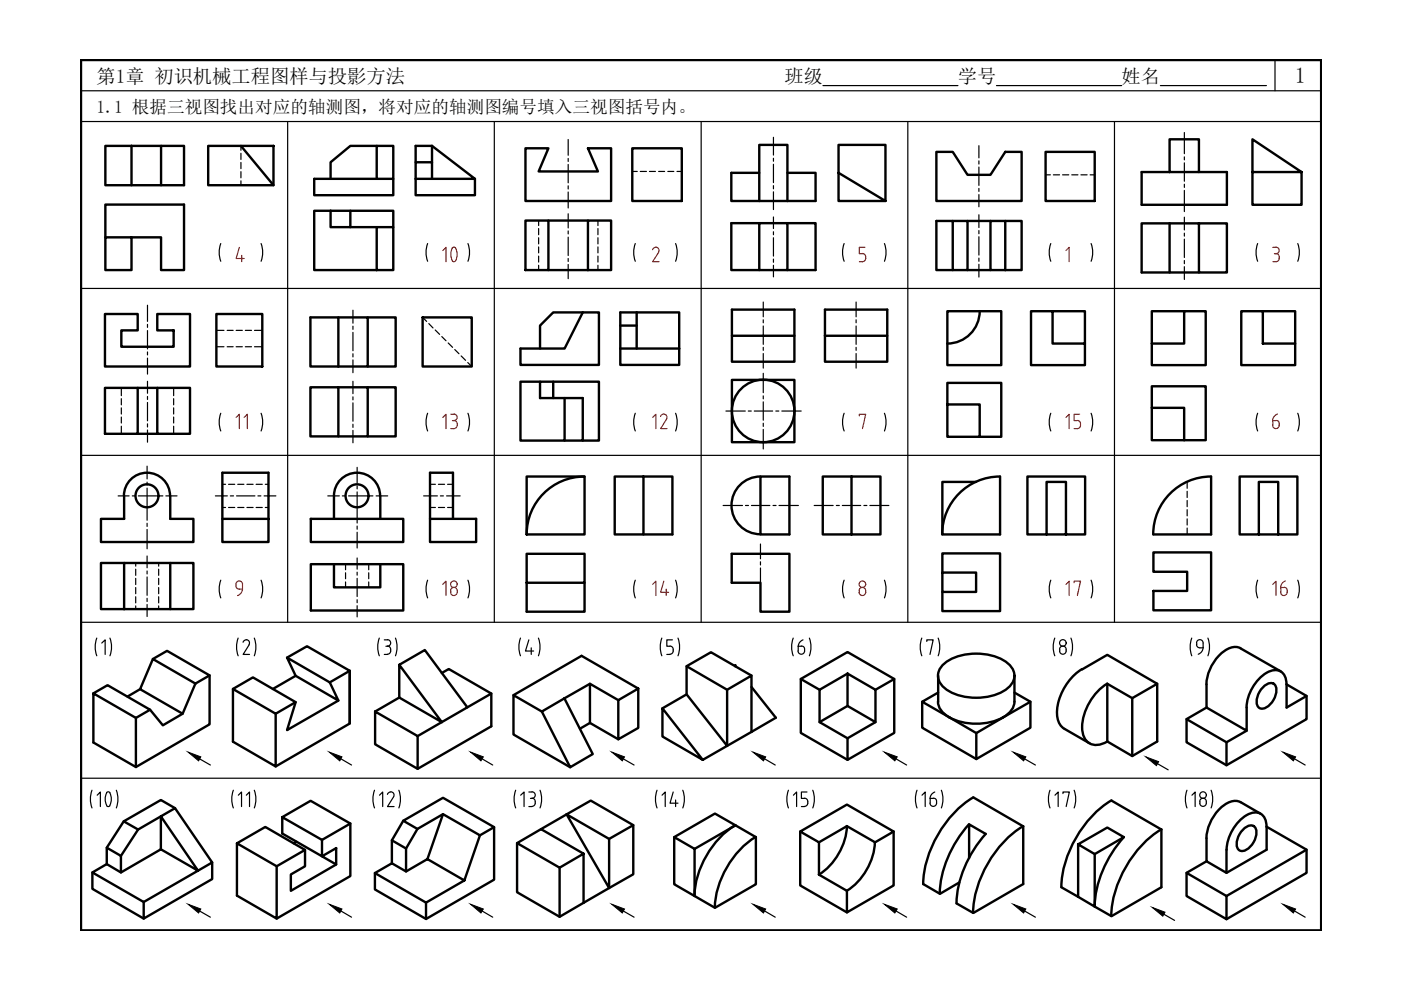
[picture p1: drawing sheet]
<svg xmlns="http://www.w3.org/2000/svg" width="297mm" height="210mm" viewBox="0 0 297 210" stroke-linecap="round" stroke-linejoin="round" font-family="sans-serif">
<defs><g id="words">
<g font-size="15.9">
<text x="12" y="143.6">(1)</text>
<text x="42.7" y="143.6">(2)</text>
<text x="72.7" y="143.6">(3)</text>
<text x="103" y="143.6">(4)</text>
<text x="132.6" y="143.6">(5)</text>
<text x="187.7" y="143.6">(7)</text>
<text x="215.9" y="143.6">(8)</text>
<text x="244.8" y="143.6">(9)</text>
</g>
<text font-size="15.9" fill="#f00" x="160.5" y="143.6">(6)</text>
<text font-size="9.7" fill="#f00" x="90.3" y="57.9">10</text>
<g font-size="6.6" fill="#f00">
<text x="230.4" y="92.1" transform="rotate(-90 230.4 92.1)">15</text>
<text x="268.8" y="92.1">6</text>
<text x="47.3" y="127.7">9</text>
<text x="268.8" y="127.4">16</text>
</g>
<g font-size="6.2" fill="#f00">
<text x="98.1" y="92.1" transform="rotate(-90 98.1 92.1)">13</text>
<text x="142.5" y="92.1" transform="rotate(-90 142.5 92.1)">12</text>
<text x="93.1" y="127.4">18</text>
<text x="137.6" y="127.4">14</text>
<text x="225.1" y="127.4">17</text>
</g>
<text font-size="5.7" fill="#f00" x="53.6" y="92.1" transform="rotate(-90 53.6 92.1)">11</text>
<text font-size="4.7" x="274.5" y="17.6">1</text>
<g font-size="4.1">
<text x="20.5" y="17.6">第1章 初识机械工程图样与投影方法</text>
<text x="166.3" y="17.6">班级</text>
<text x="203.1" y="17.6">学号</text>
<text x="237.8" y="17.6">姓名</text>
</g>
<text font-size="3.7" x="20.5" y="24">1.1 根据三视图找出对应的轴测图，将对应的轴测图编号填入三视图括号内。</text>
</g></defs>
<!-- layer: 0 -->
<path d="M17.2 12.7h262.9v184.6h-262.9z" fill="none" stroke="#000" stroke-width=".51"/>
<g fill="none" stroke="#000" stroke-width=".25">
<path d="M17.2 19.2h262.9M174.5 18.1h28.6M211.3 18.1h26.5M246 18.1h22.5M270.3 12.7v6.5M17.2 25.8h262.9M61 25.8v106.1M104.8 25.8v106.1M148.7 25.8v106.1M192.5 25.8v106.1M236.3 25.8v106.1M17.2 61.2h262.9"/>
<path d="M17.2 96.5h262.9M17.2 131.9h262.9M17.2 165h262.9"/>
</g>
<g fill="none" stroke="#000" stroke-width=".51">
<path d="M22.3 30.9h5.6v8.4h-5.6zM27.9 39.3h11.1v-8.4h-4.9v8.4M27.9 30.9h6.2M44.1 30.9h13.9v8.4h-13.9zM51.1 30.9l6.9 8.4M79.9 37.9h-13.3v3.5h16.8v-3.5M79.9 30.9h-5.6l-4.2 3.5v3.5M79.9 30.9h3.5v7h-3.5zM88.1 37.9v3.5h12.6v-3.5M88.1 37.9v-3.5h3.5v3.5M91.6 30.9l9.1 7h-12.6M91.6 30.9h-3.5v3.5"/>
<path d="M91.6 30.9v3.5M111.4 31.4h4.9l-2.1 5h12.6l-2.1-5h4.9v11.2h-18.2zM134.1 31.4h10.5v11.2h-10.5zM161 36.6h-5.9v6h5.9M166.9 36.6h6v6h-11.9M177.8 36.6v6h9.9v-11.9h-9.9v5.9l9.9 6M198.5 32.2h3.5l3.1 4.9h4.9l3.1-4.9h3.5v10.4h-18.1zM221.7 32.2h10.4v10.4h-10.4zM248 29.5h6.2v7h-6.2zM248 36.5h-6v6.9h18.1v-6.9h-5.9M265.5 36.5h10.5v6.9h-10.5v-13.9l10.5 7M22.3 50.3v-6.9h16.7v13.9h-4.9v-7h-6.2"/>
<path d="M22.3 50.3h5.6v7h-5.6zM70.1 44.7v3.5h4.2v-3.5h9.1v3.5M70.1 44.7h-3.5v12.6h13.3M70.1 44.7h4.2M74.3 48.2h5.6M79.9 48.2h3.5v9.1h-3.5zM111.4 46.8h4.9v10.5h-4.9zM116.3 46.8h8.4M116.3 57.3h8.4M124.7 46.8h4.9v10.5h-4.9zM161 47.3v10h5.9v-10h-11.8v10h5.9M161 42.6v-11.9h5.9v11.9"/>
<path d="M166.9 47.3h6v10h-6M202 46.8v10.5h3.1v-10.5h-6.6v10.5h3.5M205.1 57.3h4.9M205.1 46.8h4.9M210 46.8h3.1v10.5h-3.1zM213.1 46.8h3.5v10.5h-3.5M248 47.4h-6v10.4h6M248 47.4h12.1v10.4h-5.9v-10.4M248 47.4v10.4h6.2M22.3 66.6h6.9v3.4h-3.5v3.5h11.1v-3.5h-3.5v-3.4h7v11.1h-18zM45.9 66.6h9.7v11.1h-9.7zM65.8 67.3h5.9v10.4h-5.9z"/>
<path d="M71.7 67.3h6.3v10.4h-6.3M78 67.3h5.9v10.4h-5.9M89.6 67.3h10.4v10.4h-10.4zM110.3 73.9h9.4l3.9-7.7h3.4v11.2h-16.7zM123.6 66.2h-6.3l-2.8 2.8v4.9M131.5 73.9v3.5h12.5v-3.5M131.5 69h3.5M131.5 73.9h12.5M135 66.2h-3.5v7.7M135 66.2v7.7M135 66.2h9v7.7M155.2 71.2h13.2v5.5h-13.2z"/>
<path d="M155.2 71.2v-5.6h13.2v5.6M174.9 71.2h13.2v5.5h-13.2zM174.9 71.2v-5.6h13.2v5.6M200.9 66h11.4v11.4h-11.4zM207.7 66a6.9 6.9 0 0 1-6.9 6.8M223.2 66h6.8v11.4h-11.4v-11.4h4.6v6.8h6.8M251.1 66v6.8h-6.9v4.6h11.4v-11.4h-11.4v6.8M263.2 66h4.5v6.8h6.9v4.6h-11.4zM267.7 66h6.9v6.8M22.3 82.2h6.9v9.8h-6.9zM29.2 82.2h4.1M29.2 92h4.1"/>
<path d="M33.3 82.2h7v9.8h-7zM65.8 82.1h5.9v10.4h-5.9zM71.7 82.1h6.3v10.4h-6.3M78 82.1h5.9v10.4h-5.9M114.5 80.9h-4.2v12.5h9.4v-9M117.3 84.4v-3.5h-2.8v3.5h9.1v9h-3.9M117.3 80.9h9.7v12.5h-3.4M155.2 80.5h13.2v13.3h-13.2zM200.9 85.8v6.8h11.4v-11.4h-11.4v4.6h6.8v6.8M244.2 86.5v6.8h11.4v-11.4h-11.4v4.6h6.9v6.8M26.3 105.1a4.9 4.9 0 0 1 4.9-4.9 4.9 4.9 0 0 1 4.9 4.9M26.3 105.1v4.9h-4.9v4.9h19.6v-4.9h-4.9v-4.9"/>
<path d="M26.3 119.4h-4.9v9.7h4.9M26.3 119.4h14.7v9.7h-14.7zM36.1 119.4v9.7M47.1 110h9.8v4.9h-9.8zM47.1 110v-9.8h9.8v9.8M65.9 110h19.6v4.9h-19.6zM65.9 119.6h19.6v9.8h-19.6zM70.8 119.6v4.9h9.8v-4.9M70.8 105.1v4.9M70.8 105.1a4.9 4.9 0 0 1 4.9-4.9 4.9 4.9 0 0 1 4.9 4.9M80.6 105.1v4.9M91.2 110h9.8v4.9h-9.8z"/>
<path d="M91.2 110v-9.8h4.8v9.8M111.7 101h12.2v12.3h-12.2zM123.9 101a12.3 12.3 0 0 0-12.2 12.3M130.3 101h6.1v12.3h-6.1zM136.4 101h6.2v12.3h-6.2M155.1 117.4h12.3v12.3h-6.2v-6.1h-6.1zM161.2 101a6.1 6.1 0 0 0-6.1 6.2 6.1 6.1 0 0 0 6.1 6.1M161.2 101h6.2v12.3h-6.2zM180.5 101h6.2v12.3h-12.3v-12.3h6.1v12.3M207 102.2h-7.2v11.1h12.2v-12.3a12.3 12.3 0 0 0-12.2 12.3M221.9 113.3v-11.1h4.1v11.1h4.1v-12.3h-12.3v12.3h8.2M244.5 113.3a12.3 12.3 0 0 1 12.3-12.3v12.3h-12.3"/>
<path d="M244.5 117.1h12.3v12.3h-12.3v-4.1h7.2v-4.1h-7.2zM266.9 113.3h8.2v-12.3h-12.3v12.3h4.1v-11.1h4.1v11.1M32.4 139.7l3-1.7 9 5.2-3 1.7M32.4 139.7l9 5.2-2.7 6.4-9-5.2zM60.9 139.4l4.2-2.4 9.1 5.2-4.3 2.5M60.9 139.4l9 5.3 1.8 3.8-9-5.2zM111.7 123.6v-6.2h12.2v6.2h-12.2v6.1h12.2v-6.1M123.3 139.1l12 6.9v8.3l-4.2 2.4v-8.3l4.2-2.4M199.8 121.4v-4.1h12.2v12.3h-12.2v-4.1M199.8 121.4h7.2v4.1h-7.2zM263 137.5l8.6 4.9M19.8 147l9 5.2 3-1.7-9-5.2-3 1.7v10.4l9 5.2v-10.4"/>
<path d="M31.8 150.5l2.7 3.3 4.2-2.5M44.4 143.2v10.4l-15.6 9M49.4 146.1l9 5.2 4.3-2.4-9.1-5.3-4.2 2.5v11.2l9 5.2v-11.2M71.7 148.5l-10.8 6.3 1.8-5.9M74.2 153.4v-11.2v11.2l-15.8 9.1M79.5 150.9l9 5.2v6.9l-9-5.2zM84.7 141l9 12.1 5.4-3.1-9-12.2-5.4 3.2v6.9l9 5.2-5.2 3M84.7 147.9l-5.2 3M93.7 142.7l1.5-.9 9 5.3-5.1 2.9M104.2 147.1v6.9l-15.7 9M114.9 150.9l-6-3.5v8.3l12 7M114.9 150.9l4.8-2.8 6 11.8-4.8 2.8z"/>
<path d="M123 154.5l2.1-1.2 6 3.4M131.1 148.4l-6-3.4v8.3M140.4 150.2l8.6 10.9 5.2-3-8.6-10.9-5.2 3v6l8.6 4.9M145.6 141.3l8.6 4.9v11.9l5.1-2.9M154.2 146.2l5.1-3v12M159.3 143.2l-8.6-4.9-5.1 3v5.9M159.3 145.7l5.2 6.5-5.2 3M169.8 144l9.9-5.8 9.9 5.8M173.8 146.2l-4-2.2v11.4l9.9 5.7M179.7 142.8l-5.9 3.4v6.9M179.7 149.7l-5.9 3.4 5.9 3.4M179.7 142.8l5.9 3.4v6.9l-5.9-3.4z"/>
<path d="M185.6 146.2l4-2.2v11.4l-9.9 5.7v-4.6l5.9-3.4M195.5 148.8v5.5l11.5 6.6M198.9 148.8a3.9 3.9 0 0 0 2.3 3.3M198.9 146.8l-3.4 2 5.8 3.3M200.2 140.7a11.9 11.9 0 0 1 13.6 0 3.1 3.1 0 0 1 0 5.1 11.9 11.9 0 0 1-13.6 0 3.1 3.1 0 0 1 0-5.1zM201.2 152.1a12.7 12.7 0 0 0 11.5 0M201.3 152.1l5.7 3.3 5.7-3.3M215.1 146.8l3.4 2-5.8 3.3M215.1 148.8a3.9 3.9 0 0 1-2.4 3.3M218.5 148.8v5.5l-11.5 6.6v-5.5M225.7 154.5l5.3 3.1M229.4 141.9a11.4 11.4 0 0 0-5.2 10.3 3.2 3.2 0 0 0 1.5 2.3"/>
<path d="M229.4 141.9l5.4-3.1 10.5 6.2-5.2 3-5.3-3M234.7 145a11.4 11.4 0 0 0-5.2 10.1 2.98 2.98 0 0 0 4.4 2.5l.8-.4M234.8 145v12.2l5.3 3.1 5.2-3.1v-12.2M240.1 148v12.3M255.8 150l-4.2 2.5 8.4 4.9M255.8 145.1v4.9l8.5 4.9v-4.9M264.3 154.9l-4.3 2.5v4.8M267.8 145.6a1.66 1.66 0 0 1 2.5-.4 3.8 3.8 0 0 1-1.5 4.6 1.36 1.36 0 0 1-1.8 .3 1.36 1.36 0 0 1-.6-1.6 4.8 4.8 0 0 1 1.4-2.9zM272.8 145.1a2.53 2.53 0 0 0-2.8-3 7.9 7.9 0 0 0-5.2 5.4l-.5 2.5M272.8 145.1l4.2 2.5-4.2 2.4zM277 147.6v4.9l-17 9.7-8.4-4.8v-4.9M26.2 174.1l-3.6 5.6"/>
<path d="M29.3 175.9l-3.7 5.6M37.1 171.4l-3-1.8-7.9 4.5 3.1 1.8 4.8-2.8 7.9 11.5 3-1.7-7.9-11.5-3 1.7v7l7.9 4.5-11.5 6.6-10.9-6.2 3-1.8 3 1.8 8.5-4.9M50.2 178.8l8.5 4.9 6-3.5-8.5-4.9-6 3.5v11.1l8.5 4.9v-11.1M59.8 173.3l8.5 4.8 6-3.5-8.4-4.8-6.1 3.5v3.4l8.5 4.9v-3.5M62.9 178.5l-.6 .3M74.3 174.6v11.1l-15.6 9.1M83.1 178.2l3 1.7M85.5 174l-2.4 4.2v4.8M88.5 175.8l-3-1.8 8.4-4.9 10.9 6.3-3 1.7M93.9 172.6l-5.4 3.2-2.4 4.1v4.9M104.8 175.4v11.1l-14.5 8.3v-3.4M109.6 178.8v10.4l9 5.2 5.1-3"/>
<path d="M114.7 175.8l5.4-3.1 9 5.2v10.4l-9-15.6 5.2-3 9 5.2-5.2 3M134.3 174.9v10.5l-10.6 6M142.9 177.5l8.7-5 4.3 2.5-8.6 5M142.9 177.5l4.4 2.5v10l-4.4-2.5zM155.9 174.9a19 19 0 0 0-8.6 15.1l4.3 2.5 8.7-5v-10l-4.4-2.5M160.2 177.4a19.1 19.1 0 0 0-8.6 15.1M169.7 176.3v11.4l9.9 5.7M179.6 175.1a13.1 13.1 0 0 1-6 10.3M185.5 178.6a13.1 13.1 0 0 1-6 10.3M189.5 176.3v11.4l-9.9 5.7v-4.5l-6-3.5v-6.8l-3.9-2.3 9.9-5.7 9.9 5.7-4 2.3-5.9-3.4-6 3.4M205.4 174.8a23.7 23.7 0 0 0-6.2 14.7M216.9 175.2a23.5 23.5 0 0 0-10.6 18.3"/>
<path d="M216.9 175.2l-10.6-6.1a23.5 23.5 0 0 0-10.6 18.4l3.6 2 4.1-2.4M216.9 175.2v12.2l-10.5 6.2-3.6-2.1M228.6 179l3.5 2.1 6.2-3.6-3.5-2-6.2 3.5v11.1M238.3 177.5a23.6 23.6 0 0 0-6.2 14.7l3.6 2.1 10.5-6.2v-12.2l-10.6-6.2a23.5 23.5 0 0 0-10.6 18.4M246.2 175.8a23.5 23.5 0 0 0-10.6 18.4M263 170.1a3.5 3.5 0 0 0-4 1 9.6 9.6 0 0 0-3.2 6.6v4.9l4.2 2.5v-4.9a9.2 9.2 0 0 1 5.1-7.7 2.35 2.35 0 0 1 3.4 1.9v.9M263 170.1l4.3 2.4M263.6 175.8a1.66 1.66 0 0 1 2.5-.4 3.8 3.8 0 0 1-1.6 4.6 1.36 1.36 0 0 1-1.7 .3 1.36 1.36 0 0 1-.6-1.6 4.8 4.8 0 0 1 1.4-2.9zM268.5 175.3l8.5 4.9v4.9l-17 9.8M268.5 175.3v4.9l-8.5 4.9M19.6 185v3.5l10.9 6.3M22.6 183.2v-3.5l3 1.8v3.5"/>
<path d="M45 182.9v3.5l-14.5 8.4v-3.6M64.7 180.2v3.5l-3 1.7v3.5l9.6-5.6M68.3 181.6l3-1.8v3.5zM79.5 185.1v3.5l10.8 6.2M90.6 182.1l-4.5 2.7-3-1.8-3.6 2.1 10.8 6.3 8.2-4.7-7.9-4.6 3.3-9.5 7.9 4.5-3.3 9.6M118.6 184v10.4M123.7 181l-9-5.2-5.1 3 9 5.2 5.1-3v10.4M205.5 181.9v-7.1l3.5 2a23.7 23.7 0 0 0-6.2 14.7M225 188.1l3.6 2M232.1 181.1v11.1l-3.5-2.1M251.6 185.1l8.4 4.9v4.9l-8.4-4.9zM255.8 182.6l-4.2 2.5"/>
<path d="M277 180.2l-17 9.8"/>
<circle cx="161.8" cy="87.1" r="6.6"/>
<circle cx="31.2" cy="105.1" r="2.43"/>
<circle cx="75.7" cy="105.1" r="2.43"/>
</g>
<g fill="none" stroke="#000" stroke-width=".25">
<path d="M51.1 30.9v1M51.1 32.5v1.3M51.1 34.4v1.4M51.1 36.4v1.3M51.1 38.3v1M134.1 36.4h1M135.7 36.4h1.4M137.7 36.4h1.3M139.6 36.4h1.3M141.6 36.4h1.3M143.5 36.4h1.1M221.7 37.1h1"/>
<path d="M223.3 37.1h1.3M225.3 37.1h1.3M227.2 37.1h1.3M229.2 37.1h1.3M231.1 37.1h1M114.2 46.8v1M114.2 48.5v1.3M114.2 50.4v1.3M114.2 52.4v1.2M114.2 54.3v1.3M114.2 56.2v1.1M126.8 46.8v1"/>
<path d="M126.8 48.5v1.3M126.8 50.4v1.3M126.8 52.4v1.2M126.8 54.3v1.3M126.8 56.2v1.1M45.9 73.5h1.6M45.9 70h1.6M48.2 73.5h1.2M48.2 70h1.2M50.1 73.5h1.3M50.1 70h1.3M52 73.5h1.3"/>
<path d="M52 70h1.3M54 73.5h1.6M54 70h1.6M89.6 67.3l.9 .8M90.9 68.6l.9 .9M92.3 70l.9 .9M93.7 71.4l.9 .8M95 72.7l1 .9M96.4 74.1l.9 .9M97.8 75.5l.9 .9M99.2 76.9l.8 .8M25.7 82.2v1.7"/>
<path d="M25.7 84.5v1.3M25.7 86.5v1.3M25.7 88.4v1.3M25.7 90.4v1.6M36.8 82.2v1.7M36.8 84.5v1.3M36.8 86.5v1.3M36.8 88.4v1.3M36.8 90.4v1.6M28.8 119.4v.6M33.6 119.4v.6M47.1 107.6h.7"/>
<path d="M47.1 102.7h.7M48.5 107.6h1.3M48.5 102.7h1.3M50.4 107.6h1.3M50.4 102.7h1.3M52.4 107.6h1.3M52.4 102.7h1.3M54.3 107.6h1.3M54.3 102.7h1.3M56.2 107.6h.7M56.2 102.7h.7M73.3 119.6v1.2"/>
<path d="M78.2 119.6v1.2M91.2 107.6h1.1M91.2 102.7h1.1M92.9 107.6h1.4M92.9 102.7h1.4M94.9 107.6h1.1M94.9 102.7h1.1M251.7 102.2v1.3M251.7 104.2v1.3M251.7 106.1v1.3M251.7 108.1v1.3M251.7 110v1.3"/>
<path d="M251.7 112v1.3M28.8 120.7v1.3M28.8 122.6v1.3M28.8 124.6v1.3M33.6 120.7v1.3M33.6 122.6v1.3M33.6 124.6v1.3M73.3 121.4v1.3M73.3 123.4v1.1M78.2 121.4v1.3M78.2 123.4v1.1"/>
</g>
<g fill="none" stroke="#000" stroke-width=".25">
<path d="M120.5 29.6v3.3M120.5 33.6v.6M120.5 34.9v3.9M120.5 39.4v.7M164 29.1v3.8M164 33.6v.6M164 34.8v3.9M164 39.4v.6M207.5 30.9v2.6M207.5 34.1v.7M207.5 35.4v3.9M207.5 39.9v.7"/>
<path d="M251.1 28.1v4.5M251.1 33.3v.6M251.1 34.5v3.9M251.1 39.1v.6M120.5 40.7v3.4M120.5 45.3v3M120.5 49v.6M120.5 50.3v3.9M120.5 54.8v.6M120.5 56.1v3M164 40.7v3.7M164 46v2.5"/>
<path d="M164 49.1v.7M164 50.4v3.9M164 54.9v.7M164 56.2v2.5M207.5 41.3v2.5M207.5 45.5v2.7M207.5 48.9v.7M207.5 50.2v3.9M207.5 54.7v.7M207.5 56v2.7M251.1 40.4v4.5M251.1 46v2.8"/>
<path d="M251.1 49.4v.7M251.1 50.7v3.9M251.1 55.2v.7M251.1 56.5v2.8M31.3 64.7v3.4M31.3 68.8v.6M31.3 70.1v3.9M31.3 74.6v.7M31.3 75.9v3.4M74.8 65.8v2.7M74.8 69.2v.6M74.8 70.5v3.9"/>
<path d="M74.8 75v.7M74.8 76.3v2.7M161.8 64v3.2M161.8 67.8v.6M161.8 69.1v3.9M161.8 73.6v.7M161.8 75v3M161.8 79.1v4.2M181.5 64v3.2M181.5 67.8v.6M181.5 69.1v3.9M181.5 73.6v.7"/>
<path d="M181.5 75v3M31.2 98.8v2.7M31.3 80.8v2.6M31.3 84.1v.6M31.3 85.3v3.9M31.3 89.9v.6M31.3 91.2v2.6M74.8 80.8v2.7M74.8 84.1v.7M74.8 85.4v3.9M74.8 89.9v.7M74.8 91.3v2.6"/>
<path d="M75.7 99.1v3.3M153.9 87.2h4.1M158.7 87.2h.6M159.9 87.2h3.9M161.8 83.9v.7M161.8 85.2v3.9M161.8 89.7v.7M161.8 91v4.2M164.5 87.2h.6M165.8 87.2h4.1M25 105.1h2.4M28.1 105.1h.6"/>
<path d="M29.3 105.1h3.9M31.2 103.5v6.8M31.2 102.2v.7M31.2 110.9v.7M31.2 112.3v4.1M31.2 117.9v2.5M33.9 105.1h.6M35.2 105.1h2.3M45.7 105.1h2.5M48.8 105.1h.7M50.2 105.1h3.8M54.7 105.1h.6"/>
<path d="M56 105.1h2.5M69.5 105.1h2.5M72.6 105.1h.6M73.9 105.1h3.9M75.7 104.3v6.6M75.7 103v.7M75.7 111.5v.7M75.7 112.8v3.4M75.7 118.3v2.4M78.4 105.1h.7M79.7 105.1h2.5M89.8 105.1h2.9"/>
<path d="M93.4 105.1h.6M94.7 105.1h2.9M153.3 107.2h4.1M158.1 107.2h.6M159.3 107.2h3.9M161.2 115.3v3.2M161.2 119.1v.7M163.9 107.2h.6M165.2 107.2h4.1M172.6 107.2h4M177.3 107.2h.7M178.6 107.2h3.9"/>
<path d="M183.2 107.2h.6M184.4 107.2h4.1M31.2 121.1v.6M31.2 122.3v3.9M75.7 121.3v.6M75.7 122.6v3.9M161.2 120.4v3.2"/>
</g>
<g fill="none" stroke="#000" stroke-width=".25">
<path d="M46.8 51.6l-.3 1.9 .3 1.9M55.4 51.6l.3 1.9-.3 1.9M134.7 51.6l-.3 1.9 .3 1.9M143.2 51.6l.4 1.9-.4 1.9M179 51.6l-.4 1.9 .4 1.9M187.5 51.6l.4 1.9-.4 1.9M222.8 51.6l-.4 1.9 .4 1.9M231.3 51.6l.4 1.9-.4 1.9M266.6 51.6l-.3 1.9 .3 1.9M275.2 51.6l.3 1.9-.3 1.9M46.8 87.6l-.3 1.9 .3 1.9M55.4 87.6l.3 1.9-.3 1.9"/>
<path d="M90.7 87.6l-.4 1.9 .4 1.9M134.7 87.6l-.3 1.9 .3 1.9M179 87.6l-.4 1.9 .4 1.9M187.5 87.6l.4 1.9-.4 1.9M222.8 87.6l-.4 1.9 .4 1.9M266.6 87.6l-.3 1.9 .3 1.9M55.4 123l.3 1.9-.3 1.9M90.7 123l-.4 1.9 .4 1.9M134.7 123l-.3 1.9 .3 1.9M179 123l-.4 1.9 .4 1.9M187.5 123l.4 1.9-.4 1.9M222.8 123l-.4 1.9 .4 1.9"/>
<path d="M266.6 123l-.3 1.9 .3 1.9M19.5 167.5l-.3 1.9 .3 1.9M20.6 168.6l.7-.7v3.1M22.6 168.1a.44 .44 0 0 1 .7 0M22.6 170.8a.44 .44 0 0 0 .7 0M22.6 168.1l-.3 1.3 .3 1.4M23.3 168.1l.3 1.3-.3 1.4M24.7 167.5l.3 1.9-.3 1.9M42.3 160.9l2.3 1.3M49.5 167.5l-.4 1.9 .4 1.9M50.5 168.6l.7-.7v3.1M52.2 168.6l.7-.7v3.1"/>
<path d="M53.9 167.5l.4 1.9-.4 1.9M72.3 160.9l2.2 1.3M79.4 167.5l-.3 1.9 .3 1.9M80.5 168.6l.6-.7v3.1M82.8 167.9l-.3 .1-.4 .4M82.9 167.9a.7 .7 0 0 1 .5 1M83.4 169l-1.2 2h1.4M84.6 167.5l.3 1.9-.3 1.9M102.2 160.9l2.3 1.3M109.3 167.5l-.3 1.9 .3 1.9M110.4 168.6l.7-.7v3.1M112.1 167.9h.7"/>
<path d="M112.8 167.9a.73 .73 0 0 1 .7 .9 .73 .73 0 0 1-1 .5M112.8 169.2a.78 .78 0 0 1 .7 1.1M113.5 170.3a.7 .7 0 0 1-.7 .7h-.7M114.5 167.5l.3 1.9-.3 1.9M132.2 160.9l2.2 1.3M139.3 167.5l-.3 1.9 .3 1.9M140.4 168.6l.6-.7v3.1M142.7 167.9l-.6 2.4h1.6M143.2 169.6v1.4M144.8 167.5l.3 1.9-.3 1.9M162.1 160.9l2.3 1.3M167.2 167.5l-.4 1.9 .4 1.9"/>
<path d="M168.2 168.6l.7-.7v3.1M170.6 169.2a.78 .78 0 0 1 .7 1.1M171.1 167.9h-1.2v1.4h.7M171.3 170.3a.7 .7 0 0 1-.7 .7h-.7M172.3 167.5l.4 1.9-.4 1.9M190 160.9l2.2 1.3M194.4 167.5l-.3 1.9 .3 1.9M195.5 168.6l.7-.7v3.1M197.2 170.3a.7 .7 0 0 0 .7 .7 .7 .7 0 0 0 .7-.7M197.9 169.2l.3 .1 .3 .3 .1 .7M197.9 169.3h-.7v1M198.2 167.9a1.55 1.55 0 0 0-1 1.4"/>
<path d="M199.6 167.5l.3 1.9-.3 1.9M217.2 160.9l2.3 1.3M222.6 167.5l-.3 1.9 .3 1.9M223.7 168.6l.7-.7v3.1M225.4 168.3v-.4h1.3l-.7 3.1M227.7 167.5l.4 1.9-.4 1.9M245.4 161.9l2.3 1.3M251.7 167.5l-.4 1.9 .4 1.9M252.7 168.6l.7-.7v3.1M254.4 169.9a.74 .74 0 0 1 .9-.6 .74 .74 0 0 1 .5 1M254.4 170.3a.7 .7 0 0 0 .7 .7 .7 .7 0 0 0 .7-.7M254.4 170v.3"/>
<path d="M256.8 167.5l.3 1.9-.3 1.9M274.5 160.9l2.2 1.3M42.3 193.2l2.3 1.3M72.3 193.2l2.2 1.3M102.2 193.2l2.3 1.3M132.2 193.2l2.2 1.3M162.1 193.2l2.3 1.3M190 193.2l2.2 1.3M217.2 193.2l2.3 1.3M246.7 193.8l2.3 1.3M274.5 193.2l2.2 1.3"/>
<circle cx="255.1" cy="168.6" r=".7"/>
</g>
<g fill="#000" stroke="#000" stroke-width=".21">
<path d="M39.9 159.5l2.7 1-.5 .8zM69.8 159.5l2.7 1-.5 .8zM99.8 159.5l2.7 1-.5 .8zM129.7 159.5l2.7 1-.5 .8zM159.6 159.5l2.7 1-.4 .8zM187.5 159.5l2.7 1-.5 .8zM214.8 159.5l2.7 1-.5 .8zM242.9 160.5l2.7 1-.4 .8zM272 159.5l2.7 1-.5 .8zM39.9 191.7l2.7 1-.5 .9zM69.8 191.7l2.7 1-.5 .9zM99.8 191.7l2.7 1-.5 .9z"/>
<path d="M129.7 191.7l2.7 1-.5 .9zM159.6 191.7l2.7 1-.4 .9zM187.5 191.7l2.7 1-.5 .9zM214.8 191.7l2.7 1-.5 .9zM244.3 192.4l2.7 1-.5 .9zM272 191.7l2.7 1-.5 .9z"/>
</g>
<g fill="none" stroke="#f00" stroke-width=".25">
<path d="M50.7 52.4l-.6 2.4h1.7M51.3 54.1v1.4M139 52.4a.7 .7 0 0 1 .6 1.1M139 52.4l-.3 .1-.3 .4M139.6 53.5l-1.2 2h1.3M182.8 53.7a.7 .7 0 0 1 .7 .7M183.4 52.4h-1.2v1.4h.7M183.5 54.5a.79 .79 0 0 1-.7 1h-.6M226 53.1l.7-.7v3.1M269.9 52.4h.6M270.5 52.4a.73 .73 0 0 1 .7 .9 .73 .73 0 0 1-1 .5M270.5 53.7a.7 .7 0 0 1 .7 .7"/>
<path d="M271.2 54.5a.79 .79 0 0 1-.7 1h-.6M182.2 88.2v-.4h1.3l-.6 3.1M182.1 125.2a.74 .74 0 0 1 1-.6 .74 .74 0 0 1 .4 1M182.2 125.3v.3"/>
<circle cx="182.8" cy="123.9" r=".7"/>
</g>
<use href="#words"/>
</svg>
